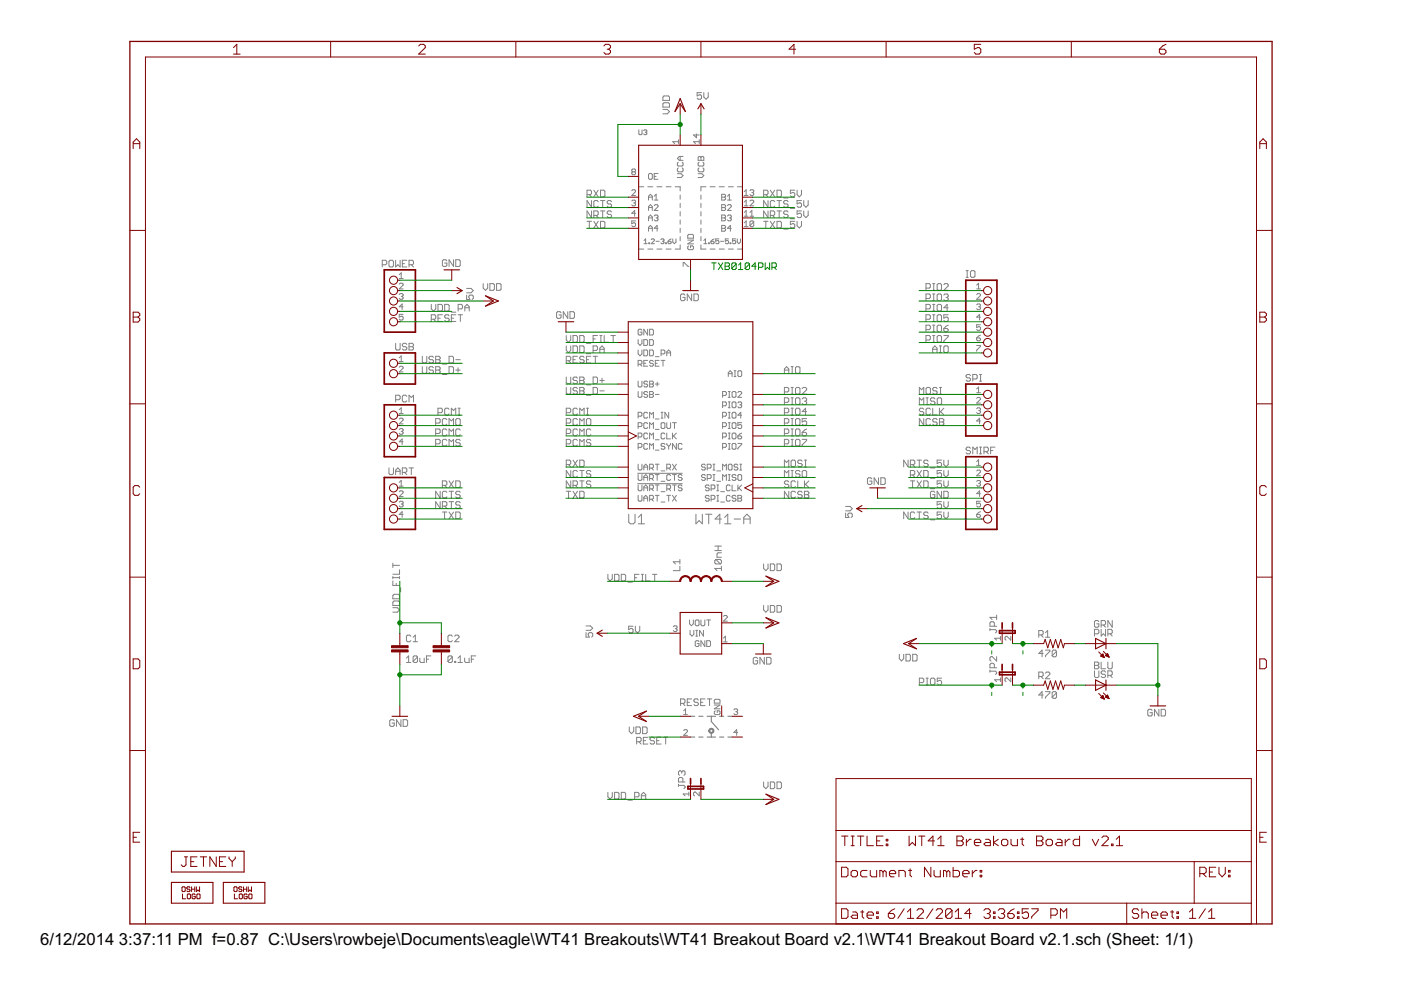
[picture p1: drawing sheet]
<svg xmlns="http://www.w3.org/2000/svg" width="297mm" height="210mm" viewBox="0 0 297 210" stroke-linecap="round" stroke-linejoin="round" font-family="sans-serif">
<defs><g id="words">
<g font-size="4">
<text x="8.5" y="200.4">6/12/2014</text>
<text x="25.2" y="200.4">3:37:11 PM f=0.87 C:\Users\rowbeje\Documents\eagle\WT41 Breakouts\WT41 Breakout Board v2.1\WT41 Breakout Board v2.1.sch (Sheet: 1/1)</text>
</g>
</g></defs>
<path d="M146.4 151.9h.9M146.4 156.3h.9M148.2 151.9h.9M148.2 156.3h.9M149.9 151.9h1.8M149.9 156.3h1.8M150.8 151.9v1.1l1.6 1.7M150.8 155.4v.9M152.6 151.9h.9M152.6 156.3h.9M154.3 151.9h.9M154.3 156.3h.9" fill="none" stroke="#808080" stroke-width=".23"/>
<path d="M150.5 154.5a.56 .56 0 0 1 .8 .2 .56 .56 0 0 1-.3 .8 .56 .56 0 0 1-.7-.5h.2a.33 .33 0 0 1 .5-.3 .33 .33 0 0 1 .1 .5 .33 .33 0 0 1-.6-.1l-.2-.1z" fill-rule="evenodd" fill="#808080" stroke="#808080" stroke-width=".21"/>
<g fill="none" stroke="#808080" stroke-width=".21">
<path d="M148.7 19.6h-.9v.7l.7-.2 .2 .2v.5l-.2 .2h-.5l-.2-.2M149.2 19.6v1l.5 .4 .5-.4v-1M134.2 36.4h.4M134.2 36.4l-.3-.2 .3-.4h.4l.1 .2-.1 .4M134.2 36.4l-.3 .2 .3 .4h.4l.1-.2-.1-.4M135.4 39.6h1.1M135.4 27.5v.9l.2 .2h.4l.1-.2v-.9M136.5 27.7l.1-.2h.4l.1 .2-.1 .3M136.8 28h.2M137 28l.1 .2-.1 .4h-.4l-.1-.2M137.4 39.6h1M137.7 36.8h.4l.2 .2v.8l-.2 .2h-.4l-.2-.2v-.8z"/>
<path d="M138.7 37.4h.4M139.3 39.6h1.1M139.5 36.8h-.8v1.2h.8M140.5 23.2h1l.4 .5-.4 .4h-1M140.5 22l.3-.2h.9l.2 .2v.7h-1.4zM140.8 20.3h.9l.2 .3v.7h-1.4v-.7zM141.2 39.6h1.1M143.2 39.6h1v.9M143.6 36.8h.8l.4 .4-.4 .4h-.8M143.8 34.4l-.2 .2v.4l.2 .2h.8l.2-.2v-.4l-.2-.2M143.8 35.6l-.2 .2v.4l.2 .2h.8l.2-.2v-.4l-.2-.2M143.8 30h-1.2l.4 .4"/>
<path d="M143.8 29.6v.8M144.2 33.2v.8M144.8 33.2h-.8l-.4 .4 .4 .4h.8M147.7 28.4v.8l-.7-.6h1.3M148 36.8h.8l.4 .4-.4 .4h-.8M148.2 33.2l.4 .2 .4-.2 .2 .2v.6h-1.2v-.6zM148.2 34.4l-.2 .2v.4l.2 .2h.8l.2-.2v-.4l-.2-.2M148.2 35.6l-.2 .2v.4l.2 .2h.8l.2-.2v-.4l-.2-.2M148.3 30h-1.3l.4 .4M148.3 29.6v.8M148.6 33.4v.6M149.7 39.6h-1.1v.9"/>
<path d="M150.6 39.6h1M152.5 39.6h1.1M154.4 39.6h1.1M156.4 39.6h1M81 56.1h.7l.3-.2v-.5l-.3-.2h-.7v1.4M82.7 55.2h.5l.2 .2v1l-.2 .2h-.5l-.2-.2v-1zM83.9 55.2v1.4l.4-.5 .5 .5v-1.4M84.6 58.3l.5-.5v1.3M84.6 59.1h.9M85.3 55.9h.5M86.3 55.2h-1v1.4h1M86.7 56.1h.7l.3-.2v-.5l-.3-.2h-.7v1.4"/>
<path d="M87.2 56.1l.5 .5M94.7 55.3l-.2-.2h-.5l-.2 .2v1l.2 .2h.5l.2-.2v-.5h-.4M96.2 55.1v1.4l-1-1.4v1.4M96.6 55.1h.7l.3 .2v1l-.3 .2h-.7zM124.5 41.3h.7l.2-.3v-.4l-.2-.3h-.7v1.4M124.5 46.9h.9M124.9 41.3l.5 .4M124.9 46.9v1.4M125.4 42.5v1.4l-.9-1.4v1.4M125.4 44.7v1.4l-.9-1.4v1.4M125.9 40.3l.9 1.4M125.9 45.7h.7l.2-.3v-.4l-.2-.3h-.7v1.4"/>
<path d="M125.9 46.9l.9 1.4M126.4 45.7l.4 .4M126.8 40.3l-.9 1.4M126.8 42.8l-.2-.3h-.5l-.2 .3v.9l.2 .2h.5l.2-.2M126.8 46.9l-.9 1.4M127.3 40.3h.7l.2 .3v.9l-.2 .2h-.7zM127.3 46.9h.7l.2 .3v.9l-.2 .2h-.7zM127.3 42.5h.9M127.3 44.7h.9M127.8 42.5v1.4M127.8 44.7v1.4M129.7 42.8l-.3-.3h-.4l-.3 .3v.2l.3 .2h.4l.3 .3-.3 .4h-.4l-.3-.2"/>
<path d="M129.7 45l-.3-.3h-.4l-.3 .3v.2l.3 .2h.4l.3 .3-.3 .4h-.4l-.3-.2M133.9 40.4l.3-.2h.4l.1 .2v.2l-.8 .8h.8M133.9 42.6l.3-.2h.4l.1 .2-.1 .4M134.3 43h.3M134.6 43l.1 .2-.1 .4h-.4l-.3-.2M134.7 46.8h-.8v.6l.4-.2 .4 .2v.4l-.1 .2h-.4l-.3-.2M134.7 45.2h-.8l.7-.6v1.2M135.4 52.8h1.1M136.5 51l.4-.3v1M136.5 51.7h.7M137.4 52.8h1M137.5 49v-.8l.4-.4 .4 .4v.8"/>
<path d="M137.5 42.4v-.8l.4-.4 .4 .4v.8M137.5 44.6v-.8l.4-.4 .4 .4v.8M137.5 46.8v-.8l.4-.4 .4 .4v.8M137.5 41.8h.8M137.5 44h.8M137.5 46.2h.8M137.5 48.4h.8M137.6 51.5h.1v.2h-.1zM138.1 50.8l.1-.1h.4l.1 .1-.6 .9h.6M138.7 41.6l.4-.4v1.2M138.7 42.4h.8M138.7 43.6l.2-.2h.4l.2 .2v.2l-.8 .8h.8"/>
<path d="M138.7 45.8l.2-.2h.4l.2 .2-.2 .4M139.1 51.2h.7M139.1 46.2h.2M139.3 52.8h1.1M139.3 46.2l.2 .2-.2 .4h-.4l-.2-.2M139.5 48.4h-.8l.6-.6v1.2M140.1 50.8l.2-.1h.3l.2 .1-.2 .4M140.4 51.2h.2M140.6 51.2l.2 .1-.2 .4h-.3l-.2-.2M141.1 51.5h.2v.2h-.2zM141.2 52.8h1.1M141.6 51.2h.5l.2 .3-.2 .2h-.3l-.2-.2z"/>
<path d="M142.3 50.7l-.7 .5M142.6 50.7v.6l.4 .4 .3-.4v-.6M144.2 51.9v.9h-1M144.2 41.4v.8M144.2 43.1v.9M144.2 44.9v.9M144.2 46.7v.8M144.2 48.4v.9M144.2 50.2v.9M144.8 56.5v-.8h.3l.8 .8h.1M145.8 49.9l.2-.2h.8l.2 .2v.6h-1.2zM145.8 50.9h1.2l-1.2 .8h1.2"/>
<path d="M146 52.1l-.2 .2v.4l.2 .2h.8l.2-.2v-.4l-.2-.2h-.4v.4M148.6 51.9v.9h1.1M148.6 41.4v.8M148.6 43.1v.9M148.6 44.9v.9M148.6 46.7v.8M148.6 48.4v.9M148.6 50.2v.9M149.2 51.7h.7M149.2 51l.4-.3v1M150.2 51.5h.2v.2h-.2zM150.6 52.8h1"/>
<path d="M150.7 51.2h.5l.2 .3-.2 .2h-.3l-.2-.2zM151.4 50.7l-.7 .5M152.4 50.7h-.7v.5l.4-.2 .3 .2v.3l-.1 .2h-.4l-.2-.2M152.5 52.8h1.1M152.8 51.2h.6M153 41.2h.6l.2 .2-.2 .4 .2 .4-.2 .2h-.6zM153 43.4h.6l.2 .2-.2 .4 .2 .4-.2 .2h-.6zM153 45.6h.6l.2 .2-.2 .4 .2 .4-.2 .2h-.6zM153 47.8h.6l.2 .2-.2 .4 .2 .4-.2 .2h-.6zM153 41.8h.6M153 44h.6M153 46.2h.6"/>
<path d="M153 48.4h.6M154.2 42.4h.8M154.2 43.6l.2-.2h.5l.1 .2v.2l-.8 .8h.8M154.2 45.8l.2-.2h.5l.1 .2-.1 .4M154.2 41.6l.4-.4v1.2M154.4 52.8h1.1M154.5 50.7h-.7v.5l.3-.2 .4 .2v.3l-.2 .2h-.4l-.1-.2M154.6 46.2h.3M154.8 51.5h.2v.2h-.2zM154.9 46.2l.1 .2-.1 .4h-.5l-.2-.2M155 48.4h-.8l.7-.6v1.2M156 50.7h-.7v.5l.3-.2 .4 .2v.3l-.2 .2h-.3l-.2-.2"/>
<path d="M156.3 50.7v.6l.4 .4 .3-.4v-.6M156.4 52.8h1M157.8 41.4h.8M157.8 43.6h.8M157.8 48h.8M157.8 40.6l.4-.4v1.2M157.8 42.8l.4-.4v1.2M157.8 45l.4-.4v1.2M157.8 47.2l.4-.4v1.2M157.8 45.8h.8M159 40.4l.2-.2h.4l.2 .2-.2 .4M159 42.6l.2-.2h.4l.2 .2v.2l-.8 .8h.8"/>
<path d="M159 45.8h.8M159 45l.4-.4v1.2M159.4 40.8h.2M159.6 40.8l.2 .2-.2 .4h-.4l-.2-.2M159.8 47l-.8 .8M159.8 47l-.2-.2h-.4l-.2 .2v.8M159.8 47v.8l-.2 .2h-.4l-.2-.2M161.9 41.3h.7l.2-.3v-.4l-.2-.3h-.7v1.4M161.9 46.9h.9M162.4 41.3l.4 .4M162.4 46.9v1.4M162.8 42.5v1.4l-.9-1.4v1.4"/>
<path d="M162.8 44.7v1.4l-.9-1.4v1.4M163.3 45.7h.7l.3-.3v-.4l-.3-.3h-.7v1.4M163.3 46.9l1 1.4M163.3 40.3l1 1.4M163.8 45.7l.5 .4M164.3 42.8l-.3-.3h-.4l-.3 .3v.9l.3 .2h.4l.3-.2M164.3 46.9l-1 1.4M164.3 40.3l-1 1.4M164.7 40.3h.7l.3 .3v.9l-.3 .2h-.7zM164.7 46.9h.7l.3 .3v.9l-.3 .2h-.7zM164.7 42.5h1M164.7 44.7h1"/>
<path d="M165.2 42.5v1.4M165.2 44.7v1.4M166.2 48.6h.9M166.2 42h.9M167.1 45l-.2-.3h-.5l-.2 .3v.2l.2 .2h.5l.2 .3-.2 .4h-.5l-.2-.2M167.1 42.8l-.2-.3h-.5l-.2 .3v.2l.2 .2h.5l.2 .3-.2 .4h-.5l-.2-.2M167.6 46.4h.9M167.6 44.2h.9M168.5 46.9h-.9v.7l.4-.2 .5 .2v.5l-.2 .2h-.5l-.2-.2M168.5 40.3h-.9v.7l.4-.2 .5 .2v.5l-.2 .2h-.5l-.2-.2M169 46.9v1l.5 .4 .4-.4v-1M169 40.3v1l.5 .4 .4-.4v-1"/>
<path d="M169.9 44.7h-.9v.7l.5-.2 .4 .2v.5l-.2 .2h-.5l-.2-.2M169.9 42.5h-.9v.7l.5-.2 .4 .2v.5l-.2 .2h-.5l-.2-.2M170.4 42.5v1l.5 .4 .4-.4v-1M170.4 44.7v1l.5 .4 .4-.4v-1M204.8 58.8h.5M204.8 57.4h.5M205.1 57.4v1.4M205.8 57.6l.2-.2h.5l.2 .2v1l-.2 .2h-.5l-.2-.2zM83.9 72.8v1.2l.2 .2h.5l.2-.2v-1.2M84.6 60.2l.3-.2h.4l.2 .2v.3l-.9 .8h.9M84.6 62.4l.3-.1h.4l.2 .1-.2 .4M84.6 77.9l.3-.2h.4l.2 .2v.2l-.9 .8h.9"/>
<path d="M84.6 75.9l.5-.4v1.2M84.6 76.7h.9M85.1 62.8h.2M85.3 62.8l.2 .3-.2 .4h-.4l-.3-.3M85.5 66.7h-.9v.5l.5-.1 .4 .1v.4l-.2 .3h-.4l-.3-.3M85.5 65h-.9l.7-.5v1.2M86.3 73l-.3-.2h-.5l-.2 .2v.3l.2 .2h.5l.3 .5-.3 .2h-.5l-.2-.2M86.7 72.8h.7l.3 .2v.3l-.3 .2 .3 .5-.3 .2h-.7zM86.7 73.5h.7M89.5 75.5v1.2l.3 .3h.4l.3-.3v-1.2M89.5 77.7v1.2l.3 .3h.4l.3-.3v-1.2M91.4 64.5v1l.5 .5 .5-.5v-1"/>
<path d="M91.4 67.7h.8l.2-.2v-.5l-.2-.3h-.8v1.5M91.9 78l-.2-.3h-.5l-.2 .3v.2l.2 .3h.5l.2 .4-.2 .3h-.5l-.2-.3M91.9 75.8l-.2-.3h-.5l-.2 .3v.2l.2 .3h.5l.2 .2-.2 .5h-.5l-.2-.3M91.9 67.7l.5 .5M92.4 75.5h.7l.2 .3v.2l-.2 .3 .2 .4-.2 .3h-.7zM92.4 77.7h.7l.2 .3v.2l-.2 .3 .2 .4-.2 .3h-.7zM92.4 78.5h.7M92.4 76.3h.7M92.9 67.5h.4M92.9 64.5h.7l.2 .3v.9l-.2 .3h-.7zM93.8 79.4h.9M93.8 77.2h.9"/>
<path d="M93.8 66.7h-.9v1.5h.9M94.3 64.5h.7l.2 .3v.9l-.2 .3h-.7zM95.2 75.5h.7l.3 .3v.9l-.3 .3h-.7zM95.2 77.7h.7l.3 .3v.9l-.3 .3h-.7zM95.2 67l-.2-.3h-.5l-.2 .3v.2l.2 .3h.5l.2 .2-.2 .5h-.5l-.2-.3M95.7 67.5h.5M95.7 66.2h.9M96.6 78.5h1M96.6 76.3h1M96.6 66.7h-.9v1.5h.9M97.1 78v.9M97.1 66.7h1"/>
<path d="M97.1 65.5h.7l.3-.2v-.5l-.3-.3h-.7v1.5M97.6 66.7v1.5M98.6 66v-1l.4-.5 .5 .5v1M98.6 65.3h.9M98.9 62.6v.9h.7l-.2-.7 .2-.2h.5l.3 .2v.5l-.3 .2M98.9 61.2h1l.5 .4-.5 .5h-1M102.4 60.1v1l.5 .5 .5-.5v-1M103.9 60.1h.7l.2 .3v.9l-.2 .3h-.7zM105.3 60.1h.7l.2 .3v.9l-.2 .3h-.7zM119 66.3l-.3-.2h-.5l-.2 .2v1l.2 .2h.5l.3-.2v-.5h-.5M120.1 71.1v1l.4 .5 .5-.5v-1M120.1 73.3v1l.4 .5 .5-.5v-1"/>
<path d="M120.1 76.5h.7l.2-.2v-.5l-.2-.3h-.7v1.5M120.1 79.9v1.2l.2 .3h.5l.2-.3v-1.2M120.4 66.1v1.4l-1-1.4v1.4M120.5 76.5l.5 .5M120.8 66.1h.8l.2 .2v1l-.2 .2h-.8zM121.5 71.1h.7l.2 .3v.9l-.2 .3h-.7zM121.5 73.3h.7l.2 .3v.9l-.2 .3h-.7zM121.5 76.3h.5M122.4 75.5h-.9v1.5h.9M122.9 71.1h.7l.2 .3v.9l-.2 .3h-.7zM122.9 73.3h.7l.2 .3v.9l-.2 .3h-.7zM122.9 79.9h.7l.2 .3v.2l-.2 .3 .2 .4-.2 .3h-.7z"/>
<path d="M123.8 75.8l-.2-.3h-.5l-.2 .3v.2l.2 .3h.5l.2 .2-.2 .5h-.5l-.2-.3M124.3 72.8h1M124.3 76.3h.5M124.3 75h1M125.3 75.5h-1v1.5h1M125.8 74.3h.6l.3-.2v-.5l-.3-.3h-.6v1.5M125.8 79.9h.6l.3 .3v.9l-.3 .3h-.6zM125.8 75.5h.9M125.8 71.9h.4M126.2 75.5v1.5M126.7 71.1h-.9v1.5M127.2 71.1h.4"/>
<path d="M127.2 72.6h.4M127.2 74.8v-1l.4-.5 .5 .5v1M127.2 74.1h.9M127.4 71.1v1.5M128.1 71.1v1.5h1M129.5 71.1h1M130 71.1v1.5M135.3 72v.8l.4 .4 .4-.4v-.8M135.3 74.2v.8l.4 .4 .4-.4v-.8M135.3 77.2h.6l.2-.2v-.4l-.2-.2h-.6v1.2M135.7 77.2l.4 .4M136.1 70l-.2-.2h-.4l-.2 .2v.8l.2 .2h.4l.2-.2v-.4h-.4"/>
<path d="M136.5 74.2h.6l.2 .2v.8l-.2 .2h-.6zM136.5 72h.6l.2 .2v.8l-.2 .2h-.6zM136.5 77h.4M137.3 76.4h-.8v1.2h.8M137.3 69.8v1.2l-.8-1.2v1.2M137.7 69.8h.6l.2 .2v.8l-.2 .2h-.6zM137.7 72h.6l.2 .2v.8l-.2 .2h-.6zM137.7 74.2h.6l.2 .2v.8l-.2 .2h-.6zM138.5 76.6l-.2-.2h-.4l-.2 .4 .2 .2h.4l.2 .4-.2 .2h-.4l-.2-.2M138.9 75.6h.8M138.9 77h.4M139.7 76.4h-.8v1.2h.8"/>
<path d="M140.2 75h.6l.2-.2v-.4l-.2-.2h-.6v1.2M140.2 76.4h.8M140.6 76.4v1.2M141.4 75.4v-.8l.4-.4 .4 .4v.8M141.4 74.8h.8M145.2 62.6l-.2-.3h-.5l-.2 .3v.9l.2 .3h.5l.2-.3v-.4h-.4M146.6 62.3v1.5l-.9-1.5v1.5M147.1 62.3h.7l.3 .3v.9l-.3 .3h-.7zM154.4 79.8v-.8l.4-.4 .4 .4v.8M154.4 79.2h.8M155.6 79.8h.4M155.6 78.6h.4"/>
<path d="M155.8 78.6v1.2M156.6 78.6h.5l.1 .2v.8l-.1 .2h-.5l-.2-.2v-.8zM166.3 79.2v-1l.5-.5 .4 .5v1M166.3 78.5h.9M167.7 79.2h.5M167.7 77.7h.5M168 77.7v1.5M168.7 78l.2-.3h.5l.2 .3v.9l-.2 .3h-.5l-.2-.3zM196.3 61.1h.7l.3-.2v-.5l-.3-.3h-.7v1.5M196.3 63.3h.7l.3-.2v-.5l-.3-.3h-.7v1.5M196.3 69.9h.7l.3-.2v-.5l-.3-.3h-.7v1.5M196.3 65.5h.7l.3-.2v-.5l-.3-.3h-.7v1.5"/>
<path d="M196.3 67.7h.7l.3-.2v-.5l-.3-.3h-.7v1.5M196.3 72.1h.7l.3-.2v-.5l-.3-.3h-.7v1.5M197.7 61.6h.5M197.7 60.1h.5M197.7 62.3h.5M197.7 63.8h.5M197.7 74.8v-1l.5-.5 .5 .5v1M197.7 71.1h.5M197.7 72.6h.5M197.7 68.9h.5M197.7 70.4h.5M197.7 66.7h.5"/>
<path d="M197.7 68.2h.5M197.7 64.5h.5M197.7 66h.5M197.7 74.1h1M198 60.1v1.5M198 62.3v1.5M198 64.5v1.5M198 66.7v1.5M198 68.9v1.5M198 71.1v1.5M198.7 60.4l.2-.3h.5l.2 .3v.9l-.2 .3h-.5l-.2-.3zM198.7 69.2l.2-.3h.5l.2 .3v.9l-.2 .3h-.5l-.2-.3z"/>
<path d="M198.7 64.8l.2-.3h.5l.2 .3v.9l-.2 .3h-.5l-.2-.3zM198.7 71.4l.2-.3h.5l.2 .3v.9l-.2 .3h-.5l-.2-.3zM198.9 62.3h.5l.2 .3v.9l-.2 .3h-.5l-.2-.3v-.9zM198.9 66.7h.5l.2 .3v.9l-.2 .3h-.5l-.2-.3v-.9zM199.2 74.8h.4M199.2 73.3h.4M199.4 73.3v1.5M200.1 60.4l.2-.3h.5l.2 .3v.2l-.9 1h.9M200.1 62.6l.2-.3h.5l.2 .3v.2l-.2 .3M200.1 69.7h.7l.2 .4-.2 .3h-.5l-.2-.3zM200.1 71.1h.9v.3l-.9 .9v.3M200.3 73.3h.5l.2 .3v.9l-.2 .3h-.5l-.2-.3v-.9z"/>
<path d="M200.6 63.1h.2M200.8 63.1l.2 .2-.2 .5h-.5l-.2-.3M201 66.7h-.9v.8l.5-.3 .4 .3v.4l-.2 .3h-.5l-.2-.3M201 68.9l-.9 .8M201 65.3h-.9l.7-.8v1.5M205.8 79.6l-.3-.2h-.4l-.3 .2v.3l.3 .2h.4l.3 .2-.3 .5h-.4l-.3-.2M207.1 62.4l.2-.1h.4l.2 .1v.3l-.8 .8h.8M207.1 64.6l.2-.1h.4l.2 .1-.2 .4M207.1 71.6h.6l.2 .5-.2 .2h-.4l-.2-.2zM207.1 73.3h.8v.1l-.8 .9v.2M207.1 60.5l.4-.5v1.3M207.1 61.3h.8"/>
<path d="M207.5 65h.2M207.7 79.4h.4M207.7 65l.2 .3-.2 .4h-.4l-.2-.3M207.9 68.9h-.8v.5l.6-.1 .2 .1v.4l-.2 .3h-.4l-.2-.3M207.9 67.2h-.8l.6-.5v1.2M207.9 71.1l-.8 .5M207.9 79.4v1.4M82.5 99.2v1.2l.2 .2h.5l.2-.2v-1.2M83.9 84.8h.7l.2-.3v-.5l-.2-.2h-.7v1.4M83.9 99.9h.9M84.6 88.9l.3-.2h.4l.2 .2v.2l-.9 .8h.9M84.6 91.1l.3-.2h.4l.2 .2-.2 .4"/>
<path d="M84.6 86.9l.5-.4v1.2M84.6 87.7h.9M85.1 91.5h.2M85.3 91.5l.2 .2-.2 .4h-.4l-.3-.2M85.5 93.7h-.9l.7-.6v1.2M86.3 84l-.3-.2h-.5l-.2 .2v1l.2 .2h.5l.3-.2M86.7 85.2v-1.4l.5 .5 .5-.5v1.4M86.7 99.2h1M87.2 99.2v1.4M92.4 94.1h.7l.2-.2v-.5l-.2-.2h-.7v1.4M92.4 89.7h.7l.2-.2v-.5l-.2-.2h-.7v1.4M92.4 91.9h.7l.2-.2v-.5l-.2-.2h-.7v1.4"/>
<path d="M92.9 87.5h.7l.2-.2v-.5l-.2-.2h-.7v1.4M94.7 93.4l-.2-.2h-.5l-.2 .2v.9l.2 .3h.5l.2-.3M94.7 89l-.2-.2h-.5l-.2 .2v.9l.2 .3h.5l.2-.3M94.7 91.2l-.2-.2h-.5l-.2 .2v.9l.2 .3h.5l.2-.3M95.2 90.2v-1.4l.5 .4 .5-.4v1.4M95.2 92.4v-1.4l.5 .4 .5-.4v1.4M95.2 94.6v-1.4l.5 .4 .5-.4v1.4M95.2 86.8l-.2-.2h-.5l-.2 .2v.9l.2 .3h.5l.2-.3M95.7 88v-1.4l.5 .4 .4-.4v1.4M96.6 89l.3-.2h.4l.3 .2v.9l-.3 .3h-.4l-.3-.3zM97.1 86.6h.5M97.1 88h.5"/>
<path d="M97.3 86.6v1.4M97.6 91.2l-.3-.2h-.4l-.3 .2v.9l.3 .3h.4l.3-.3M97.6 93.4l-.3-.2h-.4l-.3 .2v.2l.3 .3h.4l.3 .4-.3 .3h-.4l-.3-.3M120.1 87.5h.7l.2-.2v-.5l-.2-.2h-.7v1.4M120.1 82.1v1.2l.2 .3h.5l.2-.3v-1.2M120.1 89.7h.7l.2-.2v-.5l-.2-.2h-.7v1.4M120.1 91.9h.7l.2-.2v-.5l-.2-.2h-.7v1.4M120.1 94.1h.7l.2-.2v-.5l-.2-.2h-.7v1.4M120.1 98.5h.7l.2-.2v-.5l-.2-.2h-.7v1.4M120.5 98.5l.5 .5M121 99.8v1.4l-.9-1.4v1.4M121.5 97.6l.9 1.4"/>
<path d="M122.4 86.8l-.2-.2h-.5l-.2 .2v.9l.2 .3h.5l.2-.3M122.4 80.2l-.2-.3h-.5l-.2 .3v.2l.2 .3h.5l.2 .2-.2 .5h-.5l-.2-.3M122.4 82.4l-.2-.3h-.5l-.2 .3v.2l.2 .3h.5l.2 .2-.2 .5h-.5l-.2-.3M122.4 89l-.2-.2h-.5l-.2 .2v.9l.2 .3h.5l.2-.3M122.4 91.2l-.2-.2h-.5l-.2 .2v.9l.2 .3h.5l.2-.3M122.4 93.4l-.2-.2h-.5l-.2 .2v.9l.2 .3h.5l.2-.3M122.4 100l-.2-.2h-.5l-.2 .2v.9l.2 .3h.5l.2-.3M122.4 97.6l-.9 1.4M122.9 97.6h.7l.2 .2v.9l-.2 .3h-.7zM122.9 82.1h.7l.2 .3v.2l-.2 .3 .2 .4-.2 .3h-.7zM122.9 88v-1.4l.5 .4 .4-.4v1.4M122.9 90.2v-1.4l.5 .4 .4-.4v1.4"/>
<path d="M122.9 92.4v-1.4l.5 .4 .4-.4v1.4M122.9 94.6v-1.4l.5 .4 .4-.4v1.4M122.9 99.8h.9M122.9 82.9h.7M122.9 80.7h.7M123.4 99.8v1.4M124.3 83.8h1M124.3 89l.3-.2h.4l.3 .2v.9l-.3 .3h-.4l-.3-.3zM124.3 86.6h.5M124.3 88h.5M124.3 81.6h1M124.6 86.6v1.4"/>
<path d="M125.3 91.2l-.3-.2h-.4l-.3 .2v.9l.3 .3h.4l.3-.3M125.3 93.4l-.3-.2h-.4l-.3 .2v.2l.3 .3h.4l.3 .2-.3 .5h-.4l-.3-.3M125.3 100l-.3-.2h-.4l-.3 .2v.2l.3 .3h.4l.3 .2-.3 .5h-.4l-.3-.3M125.8 82.1h.6l.3 .3v.9l-.3 .3h-.6zM127.2 82.9h.9M127.2 80.7h.9M127.6 80.2v.9M135.3 94.8h.6l.2-.2v-.4l-.2-.2h-.6v1.2M135.3 98.4v1l.2 .3h.4l.2-.3v-1M135.3 80.8v1l.2 .2h.4l.2-.2v-1M135.3 83v1l.2 .2h.4l.2-.2v-1M135.3 88.2h.6l.2-.2v-.4l-.2-.2h-.6v1.2"/>
<path d="M135.3 90.4h.6l.2-.2v-.4l-.2-.2h-.6v1.2M135.3 92.6h.6l.2-.2v-.4l-.2-.2h-.6v1.2M136.5 99.7v-.9l.4-.4 .4 .4v.9M136.5 99h.8M137.3 89.8l-.2-.2h-.4l-.2 .2v.8l.2 .2h.4l.2-.2M137.3 81l-.2-.2h-.4l-.2 .2 .2 .4h.4l.2 .2-.2 .4h-.4l-.2-.2M137.3 83.2l-.2-.2h-.4l-.2 .2 .2 .4h.4l.2 .2-.2 .4h-.4l-.2-.2M137.3 87.6l-.2-.2h-.4l-.2 .2v.8l.2 .2h.4l.2-.2M137.3 92l-.2-.2h-.4l-.2 .2v.8l.2 .2h.4l.2-.2M137.3 94.2l-.2-.2h-.4l-.2 .2v.8l.2 .2h.4l.2-.2M137.7 80.8h.6l.2 .2-.2 .4 .2 .4-.2 .2h-.6zM137.7 83h.6l.2 .2-.2 .4 .2 .4-.2 .2h-.6z"/>
<path d="M137.7 88.6v-1.2l.4 .4 .4-.4v1.2M137.7 90.8v-1.2l.4 .4 .4-.4v1.2M137.7 93v-1.2l.4 .4 .4-.4v1.2M137.7 95.2v-1.2l.4 .4 .4-.4v1.2M137.7 99.3h.6l.2-.3v-.4l-.2-.2h-.6v1.3M137.7 81.4h.6M137.7 83.6h.6M138.1 99.3l.4 .4M138.9 98.4h.8M138.9 81.4h.8M138.9 83.6h.8M138.9 88.8h.8"/>
<path d="M138.9 93.2h.8M138.9 95.4h.8M138.9 91h.8M139.3 81v.8M139.3 98.4v1.3M140.2 99.8h.8M140.2 87.4h.4M140.2 88.6h.4M140.4 89.6h.4l.2 .2v.8l-.2 .2h-.4l-.2-.2v-.8zM140.4 87.4v1.2M141 92l-.2-.2h-.4l-.2 .2v.8l.2 .2h.4l.2-.2M141 94.2l-.2-.2h-.4l-.2 .4 .2 .2h.4l.2 .4-.2 .2h-.4l-.2-.2"/>
<path d="M141.4 89.6v1l.2 .2h.4l.2-.2v-1M141.4 99.3h.6l.2-.3v-.4l-.2-.2h-.6v1.3M141.4 91.8v1.2h.8M141.4 94v.2l.4 .4M141.8 87.4v1.2l-.8-1.2v1.2M141.8 99.3l.4 .4M141.8 94.6v.6M142.2 94v.2l-.4 .4M142.6 98.4l.8 1.3M142.6 91.8v1.2M142.6 89.6h.8M142.8 92.4l.6 .6"/>
<path d="M143 89.6v1.2M143.4 91.8l-.8 .8M143.4 98.4l-.8 1.3M143.4 94v1.2l-.8-1.2v1.2M144.6 94.2l-.2-.2h-.4l-.2 .2v.8l.2 .2h.4l.2-.2M149.5 98.6l-.1-.2h-.5l-.2 .2 .2 .4h.5l.1 .3-.1 .4h-.5l-.2-.3M149.9 99.3h.7l.2-.3v-.4l-.2-.2h-.7v1.3M151.2 99.7h.4M151.2 98.4h.4M151.4 98.4v1.3M152 99.8h.8M153.2 86h.6l.2-.2v-.4l-.2-.2h-.6v1.2"/>
<path d="M153.2 94.8h.6l.2-.2v-.4l-.2-.2h-.6v1.2M153.2 83.8h.6l.2-.2v-.4l-.2-.2h-.6v1.2M153.2 88.2h.6l.2-.2v-.4l-.2-.2h-.6v1.2M153.2 90.4h.6l.2-.2v-.4l-.2-.2h-.6v1.2M153.2 92.6h.6l.2-.2v-.4l-.2-.2h-.6v1.2M153.2 99.7v-1.3l.4 .4 .4-.4v1.3M154.4 85.2h.4M154.4 90.8h.4M154.4 98.6l.2-.2h.4l.2 .2v.8l-.2 .3h-.4l-.2-.3zM154.4 86.4h.4M154.4 83h.4M154.4 84.2h.4"/>
<path d="M154.4 87.4h.4M154.4 88.6h.4M154.4 91.8h.4M154.4 93h.4M154.4 94h.4M154.4 95.2h.4M154.4 89.6h.4M154.6 83v1.2M154.6 85.2v1.2M154.6 87.4v1.2M154.6 89.6v1.2M154.6 91.8v1.2"/>
<path d="M154.6 94v1.2M155.2 83.2l.2-.2h.4l.2 .2v.8l-.2 .2h-.4l-.2-.2zM155.2 85.4l.2-.2h.4l.2 .2v.8l-.2 .2h-.4l-.2-.2zM155.2 89.8l.2-.2h.4l.2 .2v.8l-.2 .2h-.4l-.2-.2zM155.2 87.6l.2-.2h.4l.2 .2v.8l-.2 .2h-.4l-.2-.2zM155.2 92l.2-.2h.4l.2 .2v.8l-.2 .2h-.4l-.2-.2zM155.2 94.2l.2-.2h.4l.2 .2v.8l-.2 .2h-.4l-.2-.2zM156.4 85.4l.2-.2h.5l.1 .2-.1 .4M156.4 98.6l-.2-.2h-.4l-.2 .4 .2 .2h.4l.2 .4-.2 .3h-.4l-.2-.3M156.4 92.4h.7l.1 .4-.1 .2h-.5l-.2-.2zM156.4 94h.8v.2l-.8 .8v.2M156.4 83.2l.2-.2h.5l.1 .2v.2l-.8 .8h.8"/>
<path d="M156.8 99.7h.4M156.8 85.8h.3M156.8 98.4h.4M157.1 85.8l.1 .2-.1 .4h-.5l-.2-.2M157.1 98.4v1.3M157.2 89.6h-.8v.6l.4-.2 .4 .2v.4l-.1 .2h-.5l-.2-.2M157.2 88h-.8l.7-.6v1.2M157.2 91.8l-.8 .6M166.3 87.5h.7l.2-.2v-.5l-.2-.2h-.7v1.4M166.3 89.7h.7l.2-.2v-.5l-.2-.2h-.7v1.4M166.3 91.9h.7l.2-.2v-.5l-.2-.2h-.7v1.4M166.3 94.1h.7l.2-.2v-.5l-.2-.2h-.7v1.4"/>
<path d="M166.3 83.1h.7l.2-.2v-.5l-.2-.3h-.7v1.5M166.3 85.3h.7l.2-.2v-.5l-.2-.3h-.7v1.5M166.3 99v-1.4l.5 .4 .4-.4v1.4M167.7 97.8l.3-.2h.4l.3 .2v.9l-.3 .3h-.4l-.3-.3zM167.7 86.6h.5M167.7 88h.5M167.7 88.8h.5M167.7 90.2h.5M167.7 91h.5M167.7 92.4h.5M167.7 93.2h.5M167.7 94.6h.5"/>
<path d="M167.7 99.8h.5M167.7 82.1h.5M167.7 83.6h.5M167.7 85.8h.5M167.7 84.3h.5M168 82.1v1.5M168 84.3v1.5M168 86.6v1.4M168 88.8v1.4M168 91v1.4M168 93.2v1.4M168 99.8v1.4"/>
<path d="M168.7 93.4l.2-.2h.5l.2 .2v.9l-.2 .3h-.5l-.2-.3zM168.7 86.8l.2-.2h.5l.2 .2v.9l-.2 .3h-.5l-.2-.3zM168.7 89l.2-.2h.5l.2 .2v.9l-.2 .3h-.5l-.2-.3zM168.7 82.4l.2-.3h.5l.2 .3v.9l-.2 .3h-.5l-.2-.3zM168.7 84.6l.2-.3h.5l.2 .3v.9l-.2 .3h-.5l-.2-.3zM168.9 91h.5l.2 .2v.9l-.2 .3h-.5l-.2-.3v-.9zM169.6 100l-.2-.2h-.5l-.2 .2v.2l.2 .3h.5l.2 .2-.2 .5h-.5l-.2-.3M170.1 82.4l.2-.3h.5l.2 .3v.2l-.9 1h.9M170.1 100l.2-.2h.5l.2 .2v.9l-.2 .3h-.5l-.2-.3zM170.1 84.6l.2-.3h.5l.2 .3v.2l-.2 .3M170.1 91.7h.7l.2 .4-.2 .3h-.5l-.2-.3zM170.1 93.2h.9v.2l-.9 .9v.3"/>
<path d="M170.1 97.8l-.3-.2h-.4l-.3 .2v.2l.3 .3h.4l.3 .2-.3 .5h-.4l-.3-.3M170.6 97.6h.4M170.6 99h.4M170.6 85.1h.2M170.8 97.6v1.4M170.8 85.1l.2 .2-.2 .5h-.5l-.2-.3M171 88.8h-.9v.7l.5-.3 .4 .3v.4l-.2 .3h-.5l-.2-.3M171 87.3h-.9l.7-.7v1.4M171 91l-.9 .7M192.5 97.6v1.4l-.9-1.4v1.4M193 98.5h.7l.3-.2v-.5l-.3-.2h-.7v1.4M193.5 98.5l.5 .5"/>
<path d="M194.4 97.6h1M194.4 99.8l1 1.4M194.9 97.6v1.4M194.9 83.6v-1.5l.5 .5 .5-.5v1.5M194.9 85.8v-1.5l.5 .5 .5-.5v1.5M195.4 99.8l-1 1.4M195.9 86.8l-.3-.2h-.4l-.3 .2v.2l.3 .3h.4l.3 .2-.3 .5h-.4l-.3-.3M195.9 99.8h.7l.2 .2v.9l-.2 .3h-.7zM195.9 88.8v1.4l-1-1.4v1.4M196.3 82.4l.3-.3h.4l.3 .3v.9l-.3 .3h-.4l-.3-.3zM196.3 85.8h.5M196.3 84.3h.5"/>
<path d="M196.6 84.3v1.5M196.8 97.8l-.2-.2h-.5l-.2 .2v.2l.2 .3h.5l.2 .2-.2 .5h-.5l-.2-.3M197.3 86.8l-.3-.2h-.4l-.3 .2v.9l.3 .3h.4l.3-.3M197.3 99.2h.9M197.3 89l-.3-.2h-.4l-.3 .2v.9l.3 .3h.4l.3-.3M197.8 86.6v1.4h.9M198.2 84.6l-.2-.3h-.5l-.2 .3v.2l.2 .3h.5l.2 .2-.2 .5h-.5l-.2-.3M198.7 89l-.2-.2h-.5l-.2 .2v.2l.2 .3h.5l.2 .2-.2 .5h-.5l-.2-.3M198.7 82.4l-.2-.3h-.5l-.2 .3v.2l.2 .3h.5l.2 .2-.2 .5h-.5l-.2-.3M198.7 84.6l.2-.3h.5l.2 .3v.9l-.2 .3h-.5l-.2-.3zM199.2 88.8h.7l.2 .2v.2l-.2 .3 .2 .4-.2 .3h-.7zM199.2 82.1h.4"/>
<path d="M199.2 83.6h.4M199.2 86.6v1.4M199.2 89.5h.7M199.4 87.3l.7 .7M199.4 82.1v1.5M199.6 97.6h-.9v.7l.5-.3 .4 .3v.4l-.2 .3h-.5l-.2-.3M199.6 99.8h-.9v.7l.5-.3 .4 .3v.4l-.2 .3h-.5l-.2-.3M200.1 99.8v.9l.5 .5 .4-.5v-.9M200.1 86.6l-.9 .9M200.1 97.6v.9l.5 .5 .4-.5v-.9M205.8 95l-.3-.2h-.4l-.3 .2v.3l.3 .2h.4l.3 .3-.3 .4h-.4l-.3-.2M206.2 80.3h.7l.3-.2v-.5l-.3-.2h-.7v1.4"/>
<path d="M206.2 96.2v-1.4l.5 .5 .5-.5v1.4M207.1 84.5l.2-.2h.4l.2 .2v.2l-.8 .8h.8M207.1 86.7l.2-.2h.4l.2 .2-.2 .4M207.1 99.9l.2-.2h.4l.2 .2v.2l-.8 .8h.8M207.1 97.9l.4-.4v1.2M207.1 82.5l.4-.4v1.2M207.1 98.7h.8M207.1 83.3h.8M207.5 87.1h.2M207.7 94.8h.4M207.7 96.2h.4M207.7 80.8h.4"/>
<path d="M207.7 87.1l.2 .2-.2 .4h-.4l-.2-.2M207.9 89.3h-.8l.6-.6v1.2M207.9 94.8v1.4M208.6 95.8h.7l.2-.3v-.5l-.2-.2h-.7v1.4M209.1 95.8l.4 .4M210 95.5h.5M211 94.8h-1v1.4M83.3 119.4v.9M83.3 119.9h1.4M83.9 100.6v-.9l.4-.5 .5 .5v.9M84.6 104.3l.3-.2h.4l.2 .2v.2l-.9 .8h.9M84.6 106.5l.3-.2h.4l.2 .2-.2 .4"/>
<path d="M84.6 102.3l.5-.4v1.2M84.6 103.1h.9M85.1 106.9h.2M85.3 106.9l.2 .2-.2 .4h-.4l-.3-.2M85.3 100.2h.7l.3-.3v-.5l-.3-.2h-.7v1.4M85.5 109.1h-.9l.7-.6v1.2M85.8 100.2l.5 .4M93.3 104.2v1.4l-.9-1.4v1.4M93.3 106.4v1.4l-.9-1.4v1.4M93.8 102.9h.7l.2-.2v-.5l-.2-.2h-.7v1.4M93.8 107.3h.7l.2-.2v-.5l-.2-.2h-.7v1.4M93.8 108.6h.9"/>
<path d="M94.3 102.9l.4 .5M94.3 107.3l.4 .5M94.3 108.6v1.4M94.7 104.4l-.2-.2h-.5l-.2 .2v.9l.2 .3h.5l.2-.3M95.2 102l1 1.4M95.2 104.2h1M95.2 106.4h1M95.2 108.6l1 1.4M95.7 104.2v1.4M95.7 106.4v1.4M96.2 102l-1 1.4M96.2 108.6l-1 1.4"/>
<path d="M96.6 102h.7l.3 .2v.9l-.3 .3h-.7zM96.6 108.6h.7l.3 .2v.9l-.3 .3h-.7zM97.6 104.4l-.3-.2h-.4l-.3 .2v.2l.3 .3h.4l.3 .4-.3 .3h-.4l-.3-.3M97.6 106.6l-.3-.2h-.4l-.3 .2v.2l.3 .3h.4l.3 .4-.3 .3h-.4l-.3-.3M120.1 104.2h.9M120.5 104.2v1.4M121 102v1.4l-.9-1.4v1.4M121.5 102.9h.7l.2-.2v-.5l-.2-.2h-.7v1.4M121.5 104.2l.9 1.4M122 102.9l.4 .5M122.4 104.2l-.9 1.4M122.9 102h.9"/>
<path d="M122.9 104.2h.7l.2 .2v.9l-.2 .3h-.7zM123.4 102v1.4M125.3 102.2l-.3-.2h-.4l-.3 .2v.2l.3 .3h.4l.3 .2-.3 .5h-.4l-.3-.3M133.3 109v1.7l.3 .4h.7l.3-.4v-1.7M135.2 100.4h9.5M135.2 102.6h9.5M135.3 105v1l.2 .3h.4l.2-.3v-1M135.3 100.6v1l.2 .3h.4l.2-.3v-1M135.3 102.8v1l.2 .3h.4l.2-.3v-1M135.3 111.1h1.4M135.3 109.7l.7-.7v2.1M136.5 101.9v-.9l.4-.4 .4 .4v.9"/>
<path d="M136.5 104.1v-.9l.4-.4 .4 .4v.9M136.5 106.3v-.9l.4-.4 .4 .4v.9M136.5 103.4h.8M136.5 101.2h.8M136.5 105.6h.8M137.7 101.5h.6l.2-.3v-.4l-.2-.2h-.6v1.3M137.7 103.7h.6l.2-.3v-.4l-.2-.2h-.6v1.3M137.7 105.9h.6l.2-.3v-.4l-.2-.2h-.6v1.3M138.1 103.7l.4 .4M138.1 101.5l.4 .4M138.1 105.9l.4 .4M138.9 100.6h.8"/>
<path d="M138.9 102.8h.8M138.9 105h.8M139.3 100.6v1.3M139.3 102.8v1.3M139.3 105v1.3M140.2 104.2h.8M140.2 102h.8M140.2 106.4h.8M141.4 103.7h.6l.2-.3v-.4l-.2-.2h-.6v1.3M141.4 105h.8M141.8 103.7l.4 .4M141.8 105v1.3"/>
<path d="M142.2 100.8l-.2-.2h-.4l-.2 .2v.8l.2 .3h.4l.2-.3M142.6 100.6h.8M142.6 102.8h.8M142.6 105l.8 1.3M143 100.6v1.3M143 102.8v1.3M143.4 105l-.8 1.3M144.1 118.6v1M144.1 119.1h-1.4l.5 .5M144.6 100.8l-.2-.2h-.4l-.2 .4 .2 .2h.4l.2 .4-.2 .3h-.4l-.2-.3M144.6 103l-.2-.2h-.4l-.2 .4 .2 .2h.4l.2 .4-.2 .3h-.4l-.2-.3M147.6 109v2.1l.6-.7 .7 .7v-2.1"/>
<path d="M149.5 100.8l-.1-.2h-.5l-.2 .2 .2 .4h.5l.1 .3-.1 .4h-.5l-.2-.3M149.6 109h1.3M149.9 101.5h.7l.2-.3v-.4l-.2-.2h-.7v1.3M150.3 109v2.1M150.4 103l-.2-.2h-.4l-.3 .4 .3 .2h.4l.2 .4-.2 .3h-.4l-.3-.3M150.4 105.2l-.2-.2h-.4l-.3 .4 .3 .2h.4l.2 .4-.2 .3h-.4l-.3-.3M150.8 103.7h.6l.2-.3v-.4l-.2-.2h-.6v1.3M150.8 105.9h.6l.2-.3v-.4l-.2-.2h-.6v1.3M151.2 100.6h.4M151.2 101.9h.4M151.4 100.6v1.3M151.6 116.7h1.4"/>
<path d="M151.6 115.8h1.4M151.8 118.6h.9l.3 .3v.4l-.3 .3M151.8 118.6l-.2 .3v.4l.2 .3h.9M151.8 118.6l.9 1M152 106.3h.4M152 104.1h.4M152 102.8h.4M152 102h.8M152 105h.4M152.2 102.8v1.3M152.2 105v1.3M152.3 115.8v.9"/>
<path d="M152.8 104.2h.8M152.8 106.4h.8M153 117.2h-.7l-.3 .3v.7h1M153 110h-1.4l1-1v2.1M153.2 101.9v-1.3l.4 .4 .4-.4v1.3M153.6 109.7l.7-.7v2.1M153.6 111.1h1.4M154.4 100.6h.4M154.4 101.9h.4M154.6 100.6v1.3M154.8 105.2l-.2-.2h-.4l-.2 .2v.8l.2 .3h.4l.2-.3M154.8 103l-.2-.2h-.4l-.2 .2v.8l.2 .3h.4l.2-.3"/>
<path d="M155.2 102.8v1.3h.8M155.7 110h1.3M156 105.2l-.2-.2h-.4l-.2 .4 .2 .2h.4l.2 .4-.2 .3h-.4l-.2-.3M156 100.8l-.2-.2h-.4l-.2 .4 .2 .2h.4l.2 .4-.2 .3h-.4l-.2-.3M156.4 105h.7l.1 .2-.1 .4 .1 .4-.1 .3h-.7zM156.4 102.8v1.3M156.4 105.6h.7M156.6 100.6h.5l.1 .2v.8l-.1 .3h-.5l-.2-.3v-.8zM156.6 103.4l.6 .7M157.2 102.8l-.8 .9M157.7 110h1.3M157.7 111.1v-1.4l.7-.7 .6 .7v1.4"/>
<path d="M161.9 119.6v.9l.5 .5 .4-.5v-.9M163.3 119.6h.7l.3 .2v1l-.3 .2h-.7zM164.7 119.6h.7l.3 .2v1l-.3 .2h-.7zM166.3 101.2v-1.4l.5 .4 .4-.4v1.4M167.2 102.2l-.2-.2h-.5l-.2 .2v.2l.2 .3h.5l.2 .2-.2 .5h-.5l-.2-.3M167.2 104.2v1.4l-.9-1.4v1.4M167.7 101.2h.5M168.7 102.2l-.3-.2h-.4l-.3 .2v.9l.3 .3h.4l.3-.3M168.7 104.4l-.3-.2h-.4l-.3 .2v.9l.3 .3h.4l.3-.3M169.1 102v1.4h1M170.1 104.4l-.3-.2h-.4l-.3 .2v.2l.3 .3h.4l.3 .2-.3 .5h-.4l-.3-.3M170.6 104.2h.7l.2 .2v.2l-.2 .3 .2 .4-.2 .3h-.7z"/>
<path d="M170.6 104.9h.7M170.6 102v1.4M170.8 102.7l.7 .7M171.5 102l-.9 .9M179.3 108.8v.9h.7l-.3-.4v-.3l.3-.2h.5l.2 .2v.5l-.2 .2M179.3 107.4h.9l.5 .4-.5 .5h-.9M184.8 101.5l-.2-.2h-.5l-.2 .2v1l.2 .2h.5l.2-.2v-.5h-.4M186.3 101.3v1.4l-1-1.4v1.4M186.8 101.3h.7l.2 .2v1l-.2 .2h-.7zM192.5 108.6v1.4l-.9-1.4v1.4M193 102h1M193 100.7h.7l.3-.2v-.5l-.3-.2h-.7v1.4"/>
<path d="M193.5 100.7l.5 .5M193.5 102v1.4M194 108.8l-.3-.2h-.4l-.3 .2v.9l.3 .3h.4l.3-.3M194.4 108.6h1M194.4 102l1 1.4M194.9 108.6v1.4M195.4 102l-1 1.4M195.9 102h.7l.2 .2v.9l-.2 .3h-.7zM196.8 108.8l-.2-.2h-.5l-.2 .2v.3l.2 .2h.5l.2 .2-.2 .5h-.5l-.2-.3M197.3 103.6h.9M197.3 101.4h.9M197.3 110.2h.9"/>
<path d="M198.2 104.4l-.2-.2h-.5l-.2 .2v.9l.2 .3h.5l.2-.3v-.4h-.5M199.6 108.6h-.9v.7l.5-.2 .4 .2v.4l-.2 .3h-.5l-.2-.3M199.6 106.4h-.9v.7l.5-.3 .4 .3v.4l-.2 .3h-.5l-.2-.3M199.6 102h-.9v.7l.5-.3 .4 .3v.4l-.2 .3h-.5l-.2-.3M199.6 104.2v1.4l-.9-1.4v1.4M200.1 104.2h.7l.2 .2v.9l-.2 .3h-.7zM200.1 102v.9l.5 .5 .4-.5v-.9M200.1 106.4v.9l.5 .5 .4-.5v-.9M200.1 108.6v.9l.5 .5 .4-.5v-.9M207.1 109.1h.6l.2 .4-.2 .2h-.4l-.2-.2zM207.1 102.1l.2-.2h.4l.2 .2-.2 .4M207.5 102.5h.2"/>
<path d="M207.7 102.5l.2 .2-.2 .4h-.4l-.2-.2M207.9 106.3h-.8v.6l.4-.2 .4 .2v.4l-.2 .2h-.4l-.2-.2M207.9 104.7h-.8l.6-.6v1.2M207.9 108.5l-.8 .6M83.3 128.8h.9l.5 .5-.5 .5h-.9M83.3 127.7l.2-.3h1l.2 .3v.7h-1.4zM83.3 122.5h1.4M83.3 126.3l.2-.3h1l.2 .3v.7h-1.4zM83.3 122.2v.5M83.3 123.2v.9h1.4M84 123.7v.4M84.7 120.8v1h-1.4"/>
<path d="M84.7 122.2v.5M84.9 124.6v.9M86.2 139.5l.4-.4v1.4M87.1 134.9l-.2-.2h-.5l-.2 .2v.9l.2 .3h.5l.2-.3M87.6 136.1h.9M87.6 135.1l.5-.4v1.4M88.5 139.3v.9l-.2 .3h-.5l-.2-.3M88.5 139.3l-.2-.2h-.5l-.2 .2v.9M88.5 139.3l-.9 .9M89 139.5v.7l.2 .3h.7v-1M90.4 139.8h.5M91.4 139.1h-1v1.4"/>
<path d="M95.9 139.3v.9l-.2 .3h-.5l-.2-.3M95.9 139.3l-.2-.2h-.5l-.2 .2v.9M95.9 134.9l-.2-.2h-.5l-.2 .2v.9l.2 .3h.5l.2-.3M95.9 139.3l-.9 .9M96.4 134.9l.2-.2h.5l.2 .2v.2l-.9 1h.9M97.1 139.5l.5-.4v1.4M98.5 139.5v.7l.2 .3h.8v-1M99.9 139.8h.5M100.9 139.1h-1v1.4M124.2 134.1v1h.7l-.2-.5 .2-.5h.5l.3 .3v.4l-.3 .3M124.2 132.7h1l.5 .5-.5 .4h-1M128.9 121.8v.9l.4 .5 .5-.5v-.9"/>
<path d="M130.3 121.8h.7l.2 .2v1l-.2 .2h-.7zM131.7 121.8h.7l.3 .2v1l-.3 .2h-.7zM133.1 123.4h1M134.2 132.8h-.9v.7l.5-.3h.2l.2 .3v.5l-.2 .2h-.5l-.2-.2M134.6 122.5h.4M134.7 132.8v.9l.5 .5 .4-.5v-.9M135.5 121.8h-.9v1.4M136 123.2h.4M136 121.8h.4M136.2 121.8v1.4M136.9 121.8v1.4h1M138.3 121.8h1"/>
<path d="M138.8 121.8v1.4M142.7 132.9l.3-.2h.4l.2 .2-.2 .4M143.2 133.3h.2M143.4 133.3l.2 .2-.2 .4h-.4l-.3-.2M144.1 120.1v.9h-1.4M146.2 131.4v.9l.4 .4 .4-.4v-.9M146.3 133.6v.9l.4 .4 .4-.4v-.9M147.4 131.7l.2-.3h.4l.2 .3v.8l-.2 .2h-.4l-.2-.2zM147.5 133.6h.4M147.5 134.9h.4M147.7 133.6v1.3M148.2 136.1l-.2-.3h-.4l-.2 .3v.8l.2 .2h.4l.2-.2v-.4h-.4"/>
<path d="M148.6 131.4v1.1l.2 .2h.4l.2-.2v-1.1M149.1 133.6v1.3l-.8-1.3v1.3M149.4 135.8v1.3l-.8-1.3v1.3M149.8 135.8h.7l.1 .3v.8l-.1 .2h-.7zM149.8 131.4h.8M150.2 131.4v1.3M153 120.5h-1.4l.4 .5M153 120.1v.9M153.4 135.3l.4-.4v1.2M153.4 136.1h.8M153.4 130.7l.2-.2h.4l.2 .2v.2l-.8 .8h.8M160.6 139.6l-.2-.2h-.5l-.2 .2v1l.2 .2h.5l.2-.2v-.5h-.4"/>
<path d="M161.9 128.4v.9l.5 .5 .4-.5v-.9M162.1 139.4v1.4l-1-1.4v1.4M162.5 139.4h.7l.3 .2v1l-.3 .2h-.7zM163.3 128.4h.7l.3 .2v1l-.3 .2h-.7zM164.7 128.4h.7l.3 .2v1l-.3 .2h-.7zM190.7 138.7v1l.4 .4 .5-.4v-1M192.1 138.7h.7l.2 .3v.9l-.2 .2h-.7zM193.5 138.7h.7l.2 .3v.9l-.2 .2h-.7zM209.9 133.5h1.2l.2 .2v.3l-.2 .2M209.9 133.2v.5M210.8 132.8v-.7l-.2-.3h-.5l-.2 .3v.7h1.4M211.3 130.4v1"/>
<path d="M211.3 139.2v1l-.9-1h-.3l-.2 .3v.4l.2 .3M211.3 130.9h-1.4l.5 .5M212.1 134.9v.8M212.1 135.3h-1.2l.4 .4M214.3 134.9v.8l-.8-.8h-.2l-.2 .2v.4l.2 .2M220.2 134.6h.7l.3-.2v-.5l-.3-.2h-.7v1.4M220.7 134.6l.5 .5M221.2 138.6h-1l.7-.8v1.5M221.7 137.8h.9v.3l-.9 .9v.3M221.7 135.1h.9M221.7 134.2l.4-.5v1.4M224 138.1l-.2-.3h-.5l-.2 .3v.9"/>
<path d="M224 138.1v.9l-.2 .3h-.5l-.2-.3M224 138.1l-.9 .9M232.1 134.4h.6l.3-.2v-.5l-.3-.3h-.6v1.5M233 131.8l-.3-.2h-.4l-.2 .2v1l.2 .2h.4l.3-.2v-.5h-.5M233.5 132.5h.7l.2-.2v-.5l-.2-.2h-.7v1.4M233.5 133.4v1.5l.4-.5 .5 .5v-1.5M233.9 132.5l.5 .5M234.9 134.4h.7l.2-.2v-.5l-.2-.3h-.7v1.5M235.4 134.4l.4 .5M235.8 131.6v1.4l-.9-1.4v1.4M83.6 152.8l-.2-.2h-.5l-.3 .2v1l.3 .2h.5l.2-.2v-.5h-.5M85 152.6v1.4l-.9-1.4v1.4"/>
<path d="M85.5 152.6h.7l.2 .2v1l-.2 .2h-.7zM86.2 140.5h.9M96.4 140.2h.2v.3h-.2zM97.1 140.5h.9M133.4 154.1v1l.5 .5 .5-.5v-1M134.8 154.1h.8l.2 .3v.9l-.2 .3h-.8zM135 157.3h.7l.2-.3v-.4l-.2-.3h-.7v1.5M135.5 157.3l.4 .5M136.2 154.1h.8l.2 .3v.9l-.2 .3h-.8zM136.4 157h.5M137.4 156.3h-1v1.5h1M138.8 156.6l-.3-.3h-.4l-.3 .3v.2l.3 .2h.4l.3 .3v.2l-.3 .3h-.4l-.3-.3"/>
<path d="M139.2 157h.5M140.2 156.3h-1v1.5h1M140.7 156.3h.9M141.1 156.3v1.5M144.3 149.1h.7l.2-.2v-.5l-.2-.2h-.7v1.4M144.8 149.1l.4 .5M144.9 150.7l.5-.4v1.2M144.9 151.5h.9M144.9 154.9l.3-.2h.4l.2 .2v.2l-.9 .8h.9M145.7 148.9h.5M146.6 148.2h-.9v1.4h.9M148.1 148.4l-.3-.2h-.4l-.3 .2 .3 .5h.4l.3 .2-.3 .5h-.4l-.3-.2"/>
<path d="M148.5 148.9h.5M149.5 148.2h-1v1.4h1M150 148.2h.9M150.4 148.2v1.4M151.4 148.5l.3-.2h.8l.2 .2v.6h-1.3zM151.4 149.5h1.3l-1.3 .8h1.3M151.7 150.7l-.3 .2v.4l.3 .2h.8l.2-.2v-.4l-.2-.2h-.4v.4M155.6 150.5l.2-.2h.4l.2 .2-.2 .4M156 150.9h.2M156.2 150.9l.2 .2-.2 .4h-.4l-.2-.2M156.4 155.3h-.8l.6-.6v1.2M194.9 144.7h.7l.3-.2v-.5l-.3-.2h-.7v1.4"/>
<path d="M196.3 143.8h.5M196.3 145.2h.5M196.6 143.8v1.4M197.3 144l.2-.2h.5l.2 .2v1l-.2 .2h-.5l-.2-.2zM199.6 143.8h-.9v.7l.5-.2h.2l.2 .2v.5l-.2 .2h-.5l-.2-.2M209.9 142.3h1.2l.2 .2v.3l-.2 .2M209.9 142v.5M210.8 141.6v-.7l-.2-.3h-.5l-.2 .3v.7h1.4M212.1 144.1h-1.2l.4 .4M212.1 143.7v.8M214.3 143.7v.8l-.8-.8h-.2l-.2 .2v.4l.2 .2M220.2 143.4h.7l.3-.2v-.5l-.3-.2h-.7v1.4"/>
<path d="M220.7 143.4l.5 .5M221.2 147.4h-1l.7-.8v1.5M221.7 142.7l.2-.2h.5l.2 .2v.3l-.9 .9h.9M221.7 146.6h.9v.3l-.9 .9v.3M224 146.9l-.2-.3h-.5l-.2 .3v.9M224 146.9v.9l-.2 .3h-.5l-.2-.3M224 146.9l-.9 .9M232.1 140.4h.6l.3 .2-.3 .5 .3 .2v.3l-.3 .2h-.6zM232.1 142.2v1.2l.2 .3h.4l.3-.3v-1.2M232.1 141.1h.6M233.5 140.4v1.4h.9M234.4 142.5l-.2-.3h-.5l-.2 .5 .2 .3h.5l.2 .4-.2 .3h-.5l-.2-.3"/>
<path d="M234.9 140.4v1.2l.2 .2h.5l.2-.2v-1.2M234.9 143.2h.7l.2-.2v-.5l-.2-.3h-.7v1.5M235.4 143.2l.4 .5M244.3 150.6l-.2-.2h-.5l-.2 .2v1l.2 .2h.5l.2-.2v-.5h-.5M245.7 150.4v1.4l-.9-1.4v1.4M246.2 150.4h.7l.2 .2v1l-.2 .2h-.7zM128.9 168v1l.4 .4 .5-.4v-1M130.3 168h.7l.2 .2v1l-.2 .2h-.7zM131.7 168h.7l.3 .2v1l-.3 .2h-.7zM133.1 169.7h1M134.6 169h.7l.2-.3v-.5l-.2-.2h-.7v1.4M136 169.4v-.9l.4-.5 .5 .5v.9"/>
<path d="M136 168.7h.9M143.8 166.5h1.2l.2 .3-.2 .4M143.8 166.3v.5M144.5 163.7l.3-.3h.2l.2 .3v.4l-.2 .3M144.5 163.7l-.2-.3h-.2l-.3 .3v.4l.3 .3M144.5 163.7v.2M144.8 165.8v-.7l-.3-.3h-.4l-.3 .3v.7h1.4M146 168.3h-1.2l.4 .4M146 167.9v.8M148.3 167.9v.8l-.9-.8-.4 .2v.5l.3 .1M161.9 165.8v1l.5 .4 .4-.4v-1M163.3 165.8h.7l.3 .2v1l-.3 .2h-.7z"/>
<path d="M164.7 165.8h.7l.3 .2v1l-.3 .2h-.7z"/>
</g>
<path d="M27.5 8.8h242.2v187.1h-242.2z" fill="none" stroke="#800000" stroke-width=".28"/>
<g fill="none" stroke="#800000" stroke-width=".21">
<path d="M49.5 10.1l.7-.7v2.1M49.5 11.5h1.4M70.1 8.8v3.3M88.8 9.7l.3-.3h.7l.4 .3v.4l-1.4 1.4h1.4M109.4 8.8v3.3M128 9.7l.4-.3h.7l.3 .3v.4l-.3 .3M128.7 10.4h.4M129.1 10.4l.3 .4v.3l-.3 .4h-.7l-.4-.4M148.6 8.8v3.3M168.7 10.4h-1.4l1-1v2.1M187.9 8.8v3.3M207.9 9.4h-1.3v1l.7-.3h.3l.3 .3v.7l-.3 .4h-.7l-.3-.4"/>
<path d="M227.1 8.8v3.3M245.8 10.4h1.1l.3 .4v.3l-.3 .4h-.7l-.4-.4zM247.2 9.4l-.7 .3-.7 .7M28.2 31.5v-1.4l.7-.7 .7 .7v1.4M28.2 30.5h1.4M133.2 37.4h2.2M144.2 22v2.2M144.2 28.6v2.2M148.6 22v2.2M148.6 28.6v2.2M267.1 30.5h1.4M267.1 31.5v-1.4l.7-.7 .7 .7v1.4"/>
<path d="M27.5 48.9h3.3M84.3 59.4h.5M95.8 57.2v2.2M133.2 41.8h2.2M133.2 44h2.2M133.2 46.2h2.2M133.2 48.4h2.2M146.4 55v2.2M146.4 59.4v2.2M157.4 41.8h2.2M157.4 44h2.2M157.4 46.2h2.2"/>
<path d="M157.4 48.4h2.2M266.4 48.9h3.3M28.2 66.2h1.1l.3 .3v.4l-.3 .3 .3 .4v.3l-.3 .4h-1.1zM28.2 67.2h1.1M84.3 77h.5M84.3 79.2h.5M84.3 61.6h.5M84.3 63.8h.5M84.3 66h.5M84.3 68.2h.5M95.8 61.6h2.2M102.4 63.8h2.2"/>
<path d="M120 68.2v2.2M131 77h2.2M131 70.4h2.2M131 72.6h2.2M131 74.8h2.2M159.6 79.2h2.2M208.1 61.6h.5M208.1 63.8h.5M208.1 66h.5M208.1 68.2h.5M208.1 70.4h.5M208.1 72.6h.5"/>
<path d="M208.1 74.8h.5M267.1 66.2h1l.4 .3v.4l-.4 .3 .4 .4v.3l-.4 .4h-1zM267.1 67.2h1M27.5 85.6h3.3M84.3 88h.5M84.3 90.2h.5M84.3 92.4h.5M84.3 94.6h.5M131 88h2.2M131 90.2h2.2M131 92.4h2.2M131 94.6h2.2"/>
<path d="M131 99h2.2M131 83.6h2.2M131 81.4h2.2M133.2 91.6l1.7 .8-1.7 .9M159.6 88h2.2M159.6 90.2h2.2M159.6 92.4h2.2M159.6 94.6h2.2M159.6 99h2.2M159.6 83.6h2.2M159.6 85.8h2.2M208.1 88h.5"/>
<path d="M208.1 90.2h.5M208.1 99h.5M208.1 83.6h.5M208.1 85.8h.5M266.4 85.6h3.3M29.6 103.3l-.3-.3h-.7l-.4 .3v1.4l.4 .3h.7l.3-.3M84.3 103.4h.5M84.3 105.6h.5M84.3 107.8h.5M84.3 110h.5M131 103.4h2.2M131 105.6h2.2"/>
<path d="M131 101.2h2.2M159.6 103.4h2.2M159.6 105.6h2.2M159.6 101.2h2.2M159.6 102.6l-1.7 .8 1.7 .9M181.7 107.8h2.2M186.1 103.4v2.2M208.1 103.4h.5M208.1 105.6h.5M208.1 107.8h.5M208.1 110h.5M208.1 101.2h.5"/>
<path d="M268.5 103.3l-.4-.3h-.7l-.3 .3v1.4l.3 .3h.7l.4-.3M27.5 122.4h3.3M28.2 139.7h1.1l.3 .4v1.4l-.3 .3h-1.1zM84.8 134.3v2.6M84.8 138.2v2.7M93.6 134.3v2.6M93.6 138.2v2.7M126.6 134.3h2.2M142 134.3h2.2M142 123.3h2.2M153 136.5h2.2M153 132.1h2.2"/>
<path d="M153 123.3h2.2M161.8 132.1h2.2M161.8 136.5v2.2M161.8 123.3h2.2M192.7 136.5h2.2M212.5 133.2v3.3M214.7 133.2v3.3M219.1 136.5h2.2l.3-.9 .5 1.8 .6-1.8 .5 1.8 .6-1.8 .5 1.8 .6-1.8 .5 1.8 .3-.9h2.2M230.1 136.5h6.6M232.9 138.2l1.2 1.2M233.4 139.1l.7 .3M233.4 139.1l.4-.4 .3 .7"/>
<path d="M233.4 139.1h.6M233.5 139h.5M233.6 138.9h.3M233.6 139.2h.5M233.7 138.8h.2M233.8 138.7h.1M233.9 139.3h.2M233.9 138.1l1.2 1.2M234.1 139.4h.1M234.4 139l.7 .3M234.4 139l.4-.4 .3 .7M234.4 139h.6"/>
<path d="M234.5 138.9h.5M234.5 138.8h.4M234.6 139.1h.5M234.7 138.7h.2M234.8 138.6h.1M234.9 139.2h.2M235.1 139.3h.1M266.4 122.4h3.3M267.1 139.7h1l.4 .4v1.4l-.4 .3h-1zM27.5 159.1h3.3M84.8 149.7v2.2M135.4 151.9h2.2"/>
<path d="M144.2 151.9h2.2M144.2 156.3h2.2M153 149.7v2.2M155.2 151.9h2.2M155.2 156.3h2.2M212.5 142v3.3M214.7 142v3.3M219.1 145.3h2.2l.3-.9 .5 1.8 .6-1.8 .5 1.8 .6-1.8 .5 1.8 .6-1.8 .5 1.8 .3-.9h2.2M230.1 145.3h6.6M232.9 147l1.2 1.2M233.4 147.9l.4-.4 .3 .7zM233.4 147.9h.6"/>
<path d="M233.4 147.8h.6M233.6 147.7h.3M233.7 147.6h.2M233.7 148h.4M233.7 147.5h.1M233.9 148.1h.2M233.9 146.9l1.2 1.2M234.4 147.7h.6M234.5 147.8h.5M234.5 147.6h.4M234.6 147.5h.3M234.7 147.9h.4"/>
<path d="M234.7 147.4h.1M234.8 147.4l.3 .7-.7-.3zM234.9 148h.2M245.5 147.5v2.2M266.4 159.1h3.3M28.2 177.5h.7M29.6 176.5h-1.4v2.1h1.4M146.4 166.2v3.3M148.6 166.2v3.3M161.8 169.5h2.2M177.2 165.1h88.1v30.8h-88.1zM177.2 176.1h88.1"/>
<path d="M178.4 177.3h1.4M179.1 177.3v2M180.4 177.3h.7M180.4 179.3h.7M180.8 177.3v2M181.8 177.3h1.4M182.5 177.3v2M183.8 177.3v2h1.4M185.9 178.3h.6M187.2 177.3h-1.3v2h1.3M187.9 179h.3v.3h-.3zM187.9 177.9h.3v.4h-.3z"/>
<path d="M192.7 177.3v2l.7-.7 .7 .7v-2M194.8 177.3h1.3M195.4 177.3v2M198.1 178.3h-1.3l1-1v2M198.8 179.3h1.4M198.8 177.9l.7-.6v2M202.9 177.3h1l.3 .3v.3l-.3 .4 .3 .3v.4l-.3 .3h-1zM202.9 178.3h1M204.9 177.9v1.4M205.9 177.9h-.3l-.7 .7M206.6 178.6h1.3v-.3l-.3-.4h-.7l-.3 .4v.7l.3 .3h.7M209 177.9h.6l.4 .4v1h-1l-.4-.3 .4-.4h1"/>
<path d="M210.7 177.3v2M211.7 177.9l-1 .7 1 .7M212.3 178.3l.4-.4h.6l.4 .4v.7l-.4 .3h-.6l-.4-.3zM214.4 177.9v1.1l.3 .3h1v-1.4M216.4 177.9h.7M216.7 177.6v1.4l.4 .3M219.8 177.3h1l.3 .3v.3l-.3 .4 .3 .3v.4l-.3 .3h-1zM219.8 178.3h1M221.8 178.3l.3-.4h.7l.3 .4v.7l-.3 .3h-.7l-.3-.3zM224.2 177.9h.6l.4 .4v1h-1l-.4-.3 .4-.4h1M225.8 177.9v1.4M226.9 177.9h-.4l-.7 .7"/>
<path d="M228.9 177.3v2h-1l-.4-.3v-.7l.4-.4h1M231.6 177.9l.7 1.4 .6-1.4M233.6 177.6l.4-.3h.6l.4 .3v.3l-1.4 1.4h1.4M235.6 179h.4v.3h-.4zM236.7 179.3h1.3M236.7 177.9l.6-.6v2M267.1 177.5h.7M268.5 176.5h-1.4v2.1h1.4M30.8 195.9v-183.8h235.6v183.8M38.7 189.5v1.1h.7M38.8 188h.3l.2 .2v.7l-.2 .1h-.3l-.2-.1v-.7zM39.1 181.7h.7"/>
<path d="M39.4 181.7v1.7l-.3 .3h-.3l-.4-.3M39.7 189.7l.2-.2h.3l.2 .2v.7l-.2 .2h-.3l-.2-.2zM40.3 188.2l-.2-.2h-.3l-.2 .2 .2 .3h.3l.2 .2-.2 .3h-.3l-.2-.1M40.4 182.7h.7M40.6 188.5h.7M40.6 188v1M41.3 188v1M41.4 189.7l-.2-.2h-.3l-.2 .2v.7l.2 .2h.3l.2-.2v-.3h-.3M41.6 188v1l.4-.3 .3 .3v-1M41.7 189.7l.2-.2h.3l.2 .2v.7l-.2 .2h-.3l-.2-.2zM41.8 181.7h-1.4v2h1.4M42.5 181.7h1.3"/>
<path d="M43.1 181.7v2M45.8 181.7v2l-1.3-2v2M46.5 182.7h.7M47.9 181.7h-1.4v2h1.4M48.6 181.7v.3l.6 .7M49.2 182.7v1M49.6 188.2l.2-.2h.3l.2 .2v.7l-.2 .1h-.3l-.2-.1zM49.7 189.5v1.1h.7M49.9 181.7v.3l-.7 .7M50.7 189.7l.2-.2h.3l.2 .2v.7l-.2 .2h-.3l-.2-.2zM51.3 188.2l-.2-.2h-.3l-.2 .2 .2 .3h.3l.2 .2-.2 .3h-.3l-.2-.1M51.6 188.5h.7"/>
<path d="M51.6 188v1M52.3 188v1M52.4 189.7l-.2-.2h-.3l-.2 .2v.7l.2 .2h.3l.2-.2v-.3h-.3M52.6 188v1l.4-.3 .3 .3v-1M52.7 189.7l.2-.2h.4l.1 .2v.7l-.1 .2h-.4l-.2-.2zM177.2 182.7h88.1M177.2 191.5h88.1M178.4 183.9h1.1l.3 .3v1.4l-.3 .3h-1.1zM178.4 192.7h1.1l.3 .3v1.4l-.3 .3h-1.1zM180.4 184.9l.4-.3h.7l.3 .3v.7l-.3 .3h-.7l-.4-.3zM180.8 193.4h.7l.3 .3v1h-1l-.4-.3 .4-.4h1M182.5 193.4h.7"/>
<path d="M182.8 193v1.4l.4 .3M183.8 194h1.4v-.3l-.4-.3h-.6l-.4 .3v.7l.4 .3h.6M183.8 184.6h-1l-.3 .3v.7l.3 .3h1M184.5 184.6v1l.3 .3h1.1v-1.3M185.9 194.4h.3v.3h-.3zM185.9 193.4h.3v.3h-.3zM187.2 184.9l-.3-.3h-.4v1.3M187.2 184.9l.4-.3 .3 .3v1M187.2 184.9v1M188.3 193.7h1.1l.3 .3v.4l-.3 .3h-.7l-.4-.3zM188.6 185.2h1.3v-.3l-.3-.3h-.7l-.3 .3v.7l.3 .3h.7M189.7 192.7l-.7 .3-.7 .7"/>
<path d="M190.6 185.9v-1.3h1l.3 .3v1M191.7 192.7l-1.3 2M192.4 194.7h1.3M192.4 193.4l.7-.7v2M192.6 184.6h.7M193 184.2v1.4l.3 .3M194.4 193l.4-.3h.6l.4 .3v.4l-1.4 1.3h1.4M197.4 183.9v2l-1.4-2v2M197.8 192.7l-1.4 2M198 184.6v1l.4 .3h1v-1.3M198.5 193l.3-.3h.7l.3 .3v.4l-1.3 1.3h1.3M200.7 184.9l-.3-.3h-.4v1.3"/>
<path d="M200.7 184.9v1M200.7 184.9l.4-.3 .3 .3v1M201.8 193v1.4l-.3 .3h-.7l-.3-.3M201.8 193l-.3-.3h-.7l-.3 .3v1.4M201.8 193l-1.3 1.4M202.1 183.9v2h1l.3-.3v-.7l-.3-.3h-1M202.5 194.7h1.4M202.5 193.4l.7-.7v2M204.1 185.2h1.4v-.3l-.4-.3h-.7l-.3 .3v.7l.3 .3h.7M205.9 193.7h-1.3l1-1v2M206.1 184.6v1.3M207.1 184.6h-.3l-.7 .6"/>
<path d="M207.8 185.6h.4v.3h-.4zM207.8 184.6h.4v.3h-.4zM208.6 193l.3-.3h.7l.4 .3v.4l-.4 .3M209.3 193.7h.3M209.6 193.7l.4 .3v.4l-.4 .3h-.7l-.3-.3M210.6 194.4h.4v.3h-.4zM210.6 193.4h.4v.3h-.4zM211.6 193l.4-.3h.7l.3 .3v.4l-.3 .3M212.3 193.7h.4M212.7 193.7l.3 .3v.4l-.3 .3h-.7l-.4-.3M213.7 193.7h1l.3 .3v.4l-.3 .3h-.7l-.3-.3zM215 192.7l-.6 .3-.7 .7"/>
<path d="M215.7 194.4h.3v.3h-.3zM215.7 193.4h.3v.3h-.3zM218.1 192.7h-1.4v1l.7-.3h.3l.4 .3v.7l-.4 .3h-.7l-.3-.3M218.7 192.7h1.4v.3l-1.4 1.4v.3M222.8 194h1l.4-.3v-.7l-.4-.3h-1v2M224.8 194.7v-2l.7 .7 .7-.7v2M238.9 191.5v4.4M241.4 193l-.3-.3h-.7l-.3 .3v.4l.3 .3h.7l.3 .3v.4l-.3 .3h-.7l-.3-.3M242.1 193.7l.3-.3h.7l.4 .3v1M242.1 192.7v2M244.1 194h1.4v-.3l-.4-.3h-.6l-.4 .3v.7l.4 .3h.6M246.1 194h1.4v-.3l-.3-.3h-.7l-.4 .3v.7l.4 .3h.7"/>
<path d="M248.2 193.4h.7M248.5 193v1.4l.4 .3M249.5 194.4h.4v.3h-.4zM249.5 193.4h.4v.3h-.4zM252.2 194.7h1.3M252.2 193.4l.7-.7v2M253.2 182.7v8.8M254.4 185.2h1l.3-.3v-.7l-.3-.3h-1v2M255.1 185.2l.6 .7M255.6 192.7l-1.4 2M256.2 194.7h1.4M256.2 193.4l.7-.7v2"/>
<path d="M256.4 184.9h.7M257.8 183.9h-1.4v2h1.4M258.4 183.9v1.3l.7 .7 .7-.7v-1.3M260.5 185.6h.3v.3h-.3zM260.5 184.6h.3v.3h-.3z"/>
<circle cx="83.4" cy="59.4" r=".87"/>
<circle cx="83.4" cy="79.2" r=".87"/>
<circle cx="83.4" cy="63.8" r=".87"/>
<circle cx="83.4" cy="68.2" r=".87"/>
<circle cx="83.4" cy="77" r=".87"/>
<circle cx="83.4" cy="61.6" r=".87"/>
<circle cx="83.4" cy="66" r=".87"/>
<circle cx="209.4" cy="61.6" r=".87"/>
<circle cx="209.4" cy="63.8" r=".87"/>
<circle cx="209.4" cy="72.6" r=".87"/>
<circle cx="209.4" cy="68.2" r=".87"/>
<circle cx="209.4" cy="70.4" r=".87"/>
<circle cx="209.4" cy="66" r=".87"/>
<circle cx="209.4" cy="74.8" r=".87"/>
<circle cx="83.4" cy="92.4" r=".87"/>
<circle cx="83.4" cy="90.2" r=".87"/>
<circle cx="83.4" cy="94.6" r=".87"/>
<circle cx="83.4" cy="88" r=".87"/>
<circle cx="209.4" cy="83.6" r=".87"/>
<circle cx="209.4" cy="85.8" r=".87"/>
<circle cx="209.4" cy="90.2" r=".87"/>
<circle cx="209.4" cy="88" r=".87"/>
<circle cx="209.4" cy="99" r=".87"/>
<circle cx="83.4" cy="105.6" r=".87"/>
<circle cx="83.4" cy="107.8" r=".87"/>
<circle cx="83.4" cy="110" r=".87"/>
<circle cx="83.4" cy="103.4" r=".87"/>
<circle cx="209.4" cy="105.6" r=".87"/>
<circle cx="209.4" cy="101.2" r=".87"/>
<circle cx="209.4" cy="110" r=".87"/>
<circle cx="209.4" cy="103.4" r=".87"/>
<circle cx="209.4" cy="107.8" r=".87"/>
</g>
<g fill="none" stroke="#800000" stroke-width=".36">
<path d="M81.5 57.2h6.6v13.2h-6.6zM204.8 59.4h6.6v17.6h-6.6zM81.5 74.8h6.6v6.6h-6.6zM81.5 85.8h6.6v11h-6.6zM204.8 96.8h6.6v15.4h-6.6zM204.8 81.4h6.6v11h-6.6zM81.5 101.2h6.6v11h-6.6zM211.9 133.7h3.3v.6h-3.3zM212.5 132.1v1.1M214.7 132.1v1.1M211.9 142.5h3.3v.6h-3.3zM212.5 140.9v1.1"/>
<path d="M214.7 140.9v1.1M145.9 166.7h3.3v.6h-3.3zM146.4 165.1v1.1M148.6 165.1v1.1"/>
</g>
<g fill="none" stroke="#800000" stroke-width=".23">
<path d="M135.4 30.8h22v24.2h-22zM144.2 20.9l1.1 2.7-1.1-1.6-1.1 1.6zM148 23.1l.6-1.1 .7 1.1M94.1 57.2h3.3M96.9 61l1.1 .6-1.1 .7M102.9 62.7l2.8 1.1-2.8 1.1 1.7-1.1zM118.3 68.2h3.3M133.2 68.2h26.4v39.6h-26.4zM144.8 61.6h3.3M182.8 107.2l-1.1 .6 1.1 .7M184.4 103.4h3.3M127.7 133.6l-1.1 .7 1.1 .6"/>
<path d="M144.2 129.9h8.8v8.8h-8.8zM160.2 138.7h3.3M162.4 131l2.7 1.1-2.7 1.1 1.6-1.1zM162.4 122.2l2.7 1.1-2.7 1.1 1.6-1.1zM191.6 136.5l2.7-1.1-1.6 1.1 1.6 1.1zM232.3 135.4l2.2 1.1-2.2 1.1zM234.5 135.4v2.2M83.1 151.9h3.3M134.3 151.9l2.8-1.1-1.7 1.1 1.7 1.1zM232.3 144.2l2.2 1.1-2.2 1.1zM234.5 144.2v2.2M243.8 149.7h3.3"/>
<path d="M162.4 168.4l2.7 1.1-2.7 1.1 1.6-1.1zM36.3 187.1h8.8v4.4h-8.8zM36.3 180.5h15.5v4.4h-15.5zM47.3 187.1h8.9v4.4h-8.9z"/>
</g>
<g fill="#800000" stroke="#800000" stroke-width=".21">
<path d="M83 137.8h3.5v.4h-3.5z"/>
<path d="M83 136.9h3.5v.4h-3.5z"/>
<path d="M91.8 137.8h3.5v.4h-3.5z"/>
<path d="M91.8 136.9h3.5v.4h-3.5z"/>
</g>
<g fill="#800000" stroke="#800000" stroke-width=".21">
<path d="M144.5 122.4l.8-.4v.3l-.7 .3-.3 .7h-.2z" fill-rule="evenodd"/>
<path d="M145.3 122a1.19 1.19 0 0 1 1.2 1.3h-.2l-.3-.7-.7-.3z" fill-rule="evenodd"/>
<path d="M146.7 122.4l.8-.4v.3l-.7 .3-.3 .7h-.2z" fill-rule="evenodd"/>
<path d="M147.5 122a1.19 1.19 0 0 1 1.2 1.3h-.2l-.3-.7-.7-.3z" fill-rule="evenodd"/>
<path d="M148.9 122.4l.8-.4v.3l-.7 .3-.3 .7h-.2z" fill-rule="evenodd"/>
<path d="M149.7 122a1.19 1.19 0 0 1 1.2 1.3h-.2l-.3-.7-.7-.3z" fill-rule="evenodd"/>
<path d="M151.1 122.4l.8-.4v.3l-.7 .3-.3 .7h-.2z" fill-rule="evenodd"/>
<path d="M151.9 122a1.19 1.19 0 0 1 1.2 1.3h-.2l-.3-.7-.7-.3z" fill-rule="evenodd"/>
</g>
<g fill="none" stroke="#008000" stroke-width=".21">
<path d="M144.2 24.2v4.4M144.2 26.4h-13.2v11h2.2M148.6 24.2v4.4M84.8 59.4h11M124.4 41.8h8.8M124.4 44h8.8M124.4 46.2h8.8M124.4 48.4h8.8M146.4 57.2v2.2M150.9 55.7h.9M151.4 55.7v1.4M152.3 55.7l.9 1.4"/>
<path d="M153.2 55.7l-.9 1.4M153.7 55.7h.7l.3 .3v.2l-.3 .3 .3 .4-.3 .2h-.7zM153.7 56.5h.7M156.1 56l-.2-.3h-.5l-.2 .3v.9M156.1 56v.9l-.2 .2h-.5l-.2-.2M156.1 56l-.9 .9M156.6 57.1h.9M156.6 56.2l.4-.5v1.4M158.9 56l-.2-.3h-.5l-.2 .3v.9M158.9 56v.9l-.2 .2h-.5l-.2-.2M158.9 56l-.9 .9M159.6 41.8h8.8"/>
<path d="M159.6 44h8.8M159.6 46.2h8.8M159.6 48.4h8.8M160.3 56.5h-.9l.7-.8v1.4M160.8 56.7h.7l.3-.2v-.5l-.3-.3h-.7v1.4M162.2 55.7v1.4l.5-.4 .5 .4v-1.4M163.7 56.7h.7l.2-.2v-.5l-.2-.3h-.7v1.4M164.1 56.7l.5 .4M84.8 79.2h13.2M84.8 77h13.2M84.8 68.2h11M84.8 66h11"/>
<path d="M84.8 63.8h17.6M84.8 61.6h11M120 77h11M120 72.6h11M120 70.4h11M120 74.8h11M161.8 79.2h11M194.9 72.6h13.2M194.9 70.4h13.2M194.9 68.2h13.2M194.9 66h13.2M194.9 63.8h13.2"/>
<path d="M194.9 61.6h13.2M194.9 74.8h13.2M84.8 88h13.2M84.8 90.2h13.2M84.8 92.4h13.2M84.8 94.6h13.2M120 88h11M120 90.2h11M120 92.4h11M120 94.6h11M120 99h11M120 83.6h11"/>
<path d="M120 81.4h11M161.8 88h11M161.8 90.2h11M161.8 92.4h11M161.8 94.6h11M161.8 99h11M161.8 83.6h11M161.8 85.8h11M192.7 99h15.4M194.9 88h13.2M194.9 90.2h13.2M194.9 83.6h13.2"/>
<path d="M194.9 85.8h13.2M84.8 103.4h13.2M84.8 105.6h13.2M84.8 107.8h13.2M84.8 110h13.2M120 103.4h11M120 101.2h11M120 105.6h11M161.8 103.4h11M161.8 101.2h11M161.8 105.6h11M183.9 107.8h24.2"/>
<path d="M186.1 105.6h22M192.7 103.4h15.4M192.7 101.2h15.4M192.7 110h15.4M84.8 123.3v11M84.8 132.1h8.8v2.2M128.8 123.3h13.2M128.8 134.3h13.2M155.2 136.5h6.6M155.2 132.1h6.6M155.2 123.3h6.6M194.9 136.5h17.6"/>
<path d="M210.3 136.5v.6M210.3 138v.7M214.7 136.5h4.4M216.9 136.5v.6M216.9 138v.7M227.9 136.5h2.2M236.7 136.5h8.8v11M84.8 140.9v8.8M93.6 140.9v2.2h-8.8M137.6 156.3h6.6M137.6 151.9h6.6M194.9 145.3h17.6"/>
<path d="M210.3 145.3v.6M210.3 146.8v.7M214.7 145.3h4.4M216.9 145.3v.6M216.9 146.8v.7M227.9 145.3h2.2M236.7 145.3h8.8M128.8 169.5h17.6M148.6 169.5h13.2"/>
</g>
<g fill="#008000" stroke="#008000" stroke-width=".21">
<circle cx="210.3" cy="145.3" r=".44"/>
<circle cx="245.5" cy="145.3" r=".44"/>
<circle cx="84.8" cy="143.1" r=".44"/>
<circle cx="210.3" cy="136.5" r=".44"/>
<circle cx="144.2" cy="26.4" r=".44"/>
<circle cx="216.9" cy="136.5" r=".44"/>
<circle cx="216.9" cy="145.3" r=".44"/>
<circle cx="84.8" cy="132.1" r=".44"/>
</g>
<use href="#words"/>
</svg>
